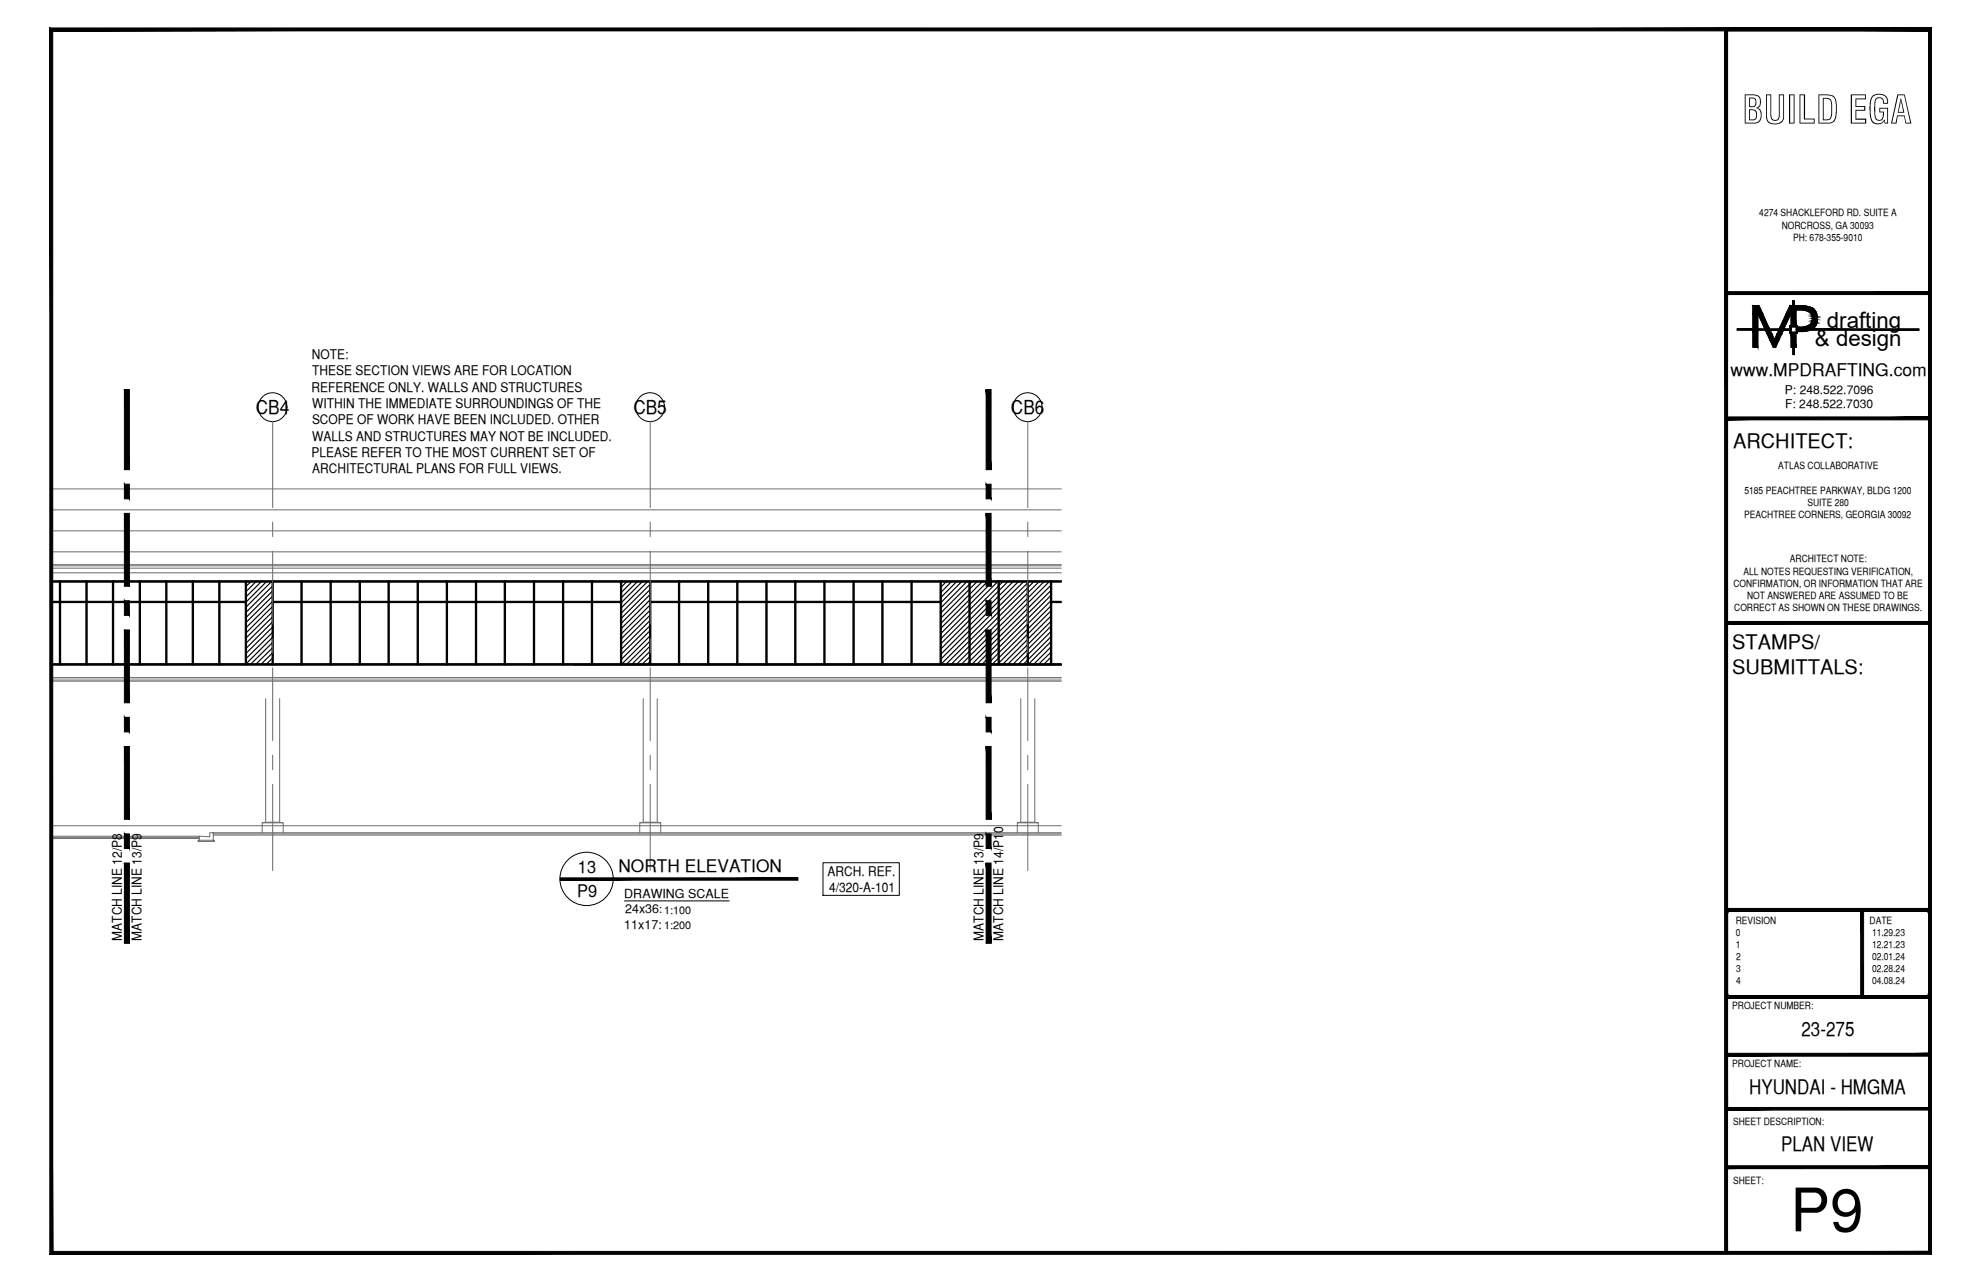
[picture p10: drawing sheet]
<svg xmlns="http://www.w3.org/2000/svg" width="432mm" height="279mm" viewBox="0 0 432 279" stroke-linecap="round" stroke-linejoin="round" font-family="sans-serif">
<defs><g id="words">
<text font-size="13.1" x="390.2" y="268.4">P9</text>
<text font-size="8.5" x="379.8" y="26.9">BUILD EGA</text>
<g font-size="4.9">
<text x="398.2" y="71.5">drafting</text>
<text x="395.6" y="75.5">&amp; design</text>
</g>
<g font-size="4.4">
<text x="377.8" y="97.5">ARCHITECT:</text>
<text x="377.6" y="141.5">STAMPS/</text>
<text x="377.6" y="146.9">SUBMITTALS:</text>
<text x="392.7" y="225.8">23-275</text>
<text x="381.3" y="238.5">HYUNDAI - HMGMA</text>
<text x="388.2" y="250.8">PLAN VIEW</text>
</g>
<g font-size="4.2">
<text x="55.8" y="90.2">CB4</text>
<text x="138" y="90.2">CB5</text>
<text x="220.3" y="90.2">CB6</text>
</g>
<g font-size="3.8">
<text x="377.2" y="82">www.MPDRAFTING.com</text>
<text x="126" y="190.2">13</text>
<text x="134.8" y="190">NORTH ELEVATION</text>
<text x="125.8" y="195.5">P9</text>
</g>
<g font-size="2.9">
<text x="67.9" y="78.2">NOTE:</text>
<text x="68.1" y="81.8">THESE SECTION VIEWS ARE FOR LOCATION</text>
<text x="67.9" y="85.3">REFERENCE ONLY. WALLS AND STRUCTURES</text>
<text x="68.1" y="88.9">WITHIN THE IMMEDIATE SURROUNDINGS OF THE</text>
<text x="68" y="92.5">SCOPE OF WORK HAVE BEEN INCLUDED. OTHER</text>
<text x="67.9" y="99.6">PLEASE REFER TO THE MOST CURRENT SET OF</text>
<text x="68.1" y="96">WALLS AND STRUCTURES MAY NOT BE INCLUDED.</text>
<text x="68.1" y="103.1">ARCHITECTURAL PLANS FOR FULL VIEWS.</text>
<text x="180.4" y="190.9">ARCH. REF.</text>
<text x="180.7" y="194.4">4/320-A-101</text>
<text x="26.5" y="205" transform="rotate(-90 26.5 205)">MATCH LINE 12/P8</text>
<text x="30.9" y="205" transform="rotate(-90 30.9 205)">MATCH LINE 13/P9</text>
<text x="214.4" y="205" transform="rotate(-90 214.4 205)">MATCH LINE 13/P9</text>
<text x="218.7" y="205" transform="rotate(-90 218.7 205)">MATCH LINE 14/P10</text>
</g>
<g font-size="2.7">
<text x="136.1" y="195.7">DRAWING SCALE</text>
<text x="136.1" y="202.4">11x17:</text>
<text x="136.3" y="199">24x36:</text>
</g>
<g font-size="2.6">
<text x="389.1" y="85.8">P: 248.522.7096</text>
<text x="389.1" y="89">F: 248.522.7030</text>
</g>
<g font-size="2.4">
<text x="144.8" y="199.1">1:100</text>
<text x="144.8" y="202.4">1:200</text>
</g>
<g font-size="2.2">
<text x="383.5" y="47.1">4274 SHACKLEFORD RD. SUITE A</text>
<text x="388.4" y="49.8">NORCROSS, GA 30093</text>
<text x="390.8" y="52.5">PH: 678-355-9010</text>
<text x="380.2" y="107.6">5185 PEACHTREE PARKWAY, BLDG 1200</text>
<text x="387.6" y="102.3">ATLAS COLLABORATIVE</text>
<text x="380.2" y="113">PEACHTREE CORNERS, GEORGIA 30092</text>
<text x="394" y="110.3">SUITE 280</text>
<text x="380" y="125.2">ALL NOTES REQUESTING VERIFICATION,</text>
<text x="390.1" y="122.6">ARCHITECT NOTE:</text>
<text x="377.8" y="127.9">CONFIRMATION, OR INFORMATION THAT ARE</text>
<text x="380.8" y="130.6">NOT ANSWERED ARE ASSUMED TO BE</text>
<text x="378" y="133.2">CORRECT AS SHOWN ON THESE DRAWINGS.</text>
<text x="378.3" y="201.3">REVISION</text>
<text x="378.4" y="204">0</text>
<text x="407.5" y="201.3">DATE</text>
<text x="408" y="204">11.29.23</text>
<text x="378.3" y="206.6">1</text>
<text x="378.5" y="209.2">2</text>
<text x="408" y="206.6">12.21.23</text>
<text x="408" y="209.2">02.01.24</text>
<text x="378.5" y="211.9">3</text>
<text x="378.5" y="214.5">4</text>
<text x="408" y="211.9">02.28.24</text>
<text x="408" y="214.5">04.08.24</text>
<text x="377.6" y="219.9">PROJECT NUMBER:</text>
<text x="377.6" y="232.5">PROJECT NAME:</text>
<text x="377.8" y="245.2">SHEET DESCRIPTION:</text>
<text x="377.8" y="257.9">SHEET:</text>
</g>
</g></defs>
<!-- layer: LIGHT_2 -->
<g fill="none" stroke="#6c6c6c" stroke-width=".22">
<path d="M11.2 106.6h220.1M11.2 111.1h220.1M11.2 115.7h220.1M11.2 120.3h220.1M11.2 124.8h220.1M11.2 123.8h220.1M11.2 123.3h220.1M11.2 123.1h220.1M11.2 147.7h220.1M11.2 148.2h220.1M11.2 148.5h220.1M57.9 152.3v26.9"/>
<path d="M61 152.3v26.9M140.2 152.3v26.9M143.3 152.3v26.9M222.5 152.3v26.9M225.6 152.3v26.9M11.2 180h220.1M57.1 179.3h4.6M139.4 179.3h4.6M221.7 179.3h4.6M11.2 182.2h32.2M11.2 182.5h32.2M11.2 182.8h32.2"/>
<path d="M43.4 183.1h-.2v.3h3.5v-.3h-.2M43.4 182.2l2.3 .2v-.9h.8v1.6h-3.1zM46.5 181.7h184.8M46.5 182h184.8M46.5 181.5h184.8M57.1 181.5v-2.2l.8-.1 3.8 .1v2.2M139.4 181.5v-2.2l.8-.1 3.8 .1v2.2M221.7 181.5v-2.2l.8-.1 3.8 .1v2.2"/>
</g>
<!-- layer: HEAVY_2 -->
<g fill="none" stroke="#000" stroke-width=".25">
<path d="M11.2 126.6h220.1M11.2 126.9h220.1M11.2 126.7h220.1M11.2 131.2h42.4M11.2 131.3h42.4M11.2 131.1h42.4M13 126.6v18.3M13.1 126.6v18.3M13.2 126.6v18.3M18.7 126.6v18.3M18.9 126.6v18.3M19 126.6v18.3"/>
<path d="M24.5 126.6v18.3M24.6 126.6v18.3M24.8 126.6v18.3M30.4 126.6v18.3M30.5 126.6v18.3M30.6 126.6v18.3M36.1 126.6v18.3M36.3 126.6v18.3M36.4 126.6v18.3M41.9 126.6v18.3M42 126.6v18.3M42.2 126.6v18.3"/>
<path d="M47.7 126.6v18.3M47.8 126.6v18.3M47.9 126.6v18.3M53.5 126.6v18.3M53.6 126.7l.1-.1v18.3M53.6 132.3l5.7-5.7v18.3M53.6 126.6v18.3M54.9 126.6l-1.3 1.2M55.9 126.6l-2.3 2.4M57.1 126.6l-3.5 3.5M58.2 126.6l-4.6 4.7M59.4 127.7l-5.8 5.8"/>
<path d="M59.4 128.8l-5.8 5.8M59.4 129.9l-5.8 5.8M59.4 132.1l-5.8 5.9M59.4 133.3l-5.8 5.8M59.4 134.4l-5.8 5.8M59.4 135.5l-5.8 5.9M59.4 136.7l-5.8 5.7M59.4 137.8l-5.8 5.8M59.4 138.9l-5.8 5.8M59.4 126.6v18.3M59.4 131.2h75.9M59.4 131.3h75.9"/>
<path d="M59.6 126.6v18.3M65.6 126.6v18.3M65.7 126.6v18.3M65.8 126.6v18.3M71.9 126.6v18.3M72.1 126.6v18.3M72.2 126.6v18.3M78.3 126.6v18.3M78.4 126.6v18.3M78.5 126.6v18.3M84.6 126.6v18.3M84.7 126.6v18.3"/>
<path d="M84.8 126.6v18.3M90.9 126.6v18.3M91.1 126.6v18.3M91.2 126.6v18.3M97.3 126.6v18.3M97.4 126.6v18.3M97.5 126.6v18.3M103.6 126.6v18.3M103.8 126.6v18.3M103.9 126.6v18.3M109.9 126.6v18.3M110 126.6v18.3"/>
<path d="M110.2 126.6v18.3M116.3 126.6v18.3M116.4 126.6v18.3M116.5 126.6v18.3M122.6 126.6v18.3M122.7 126.6v18.3M122.9 126.6v18.3M128.9 126.6v18.3M129 126.6v18.3M129.2 126.6v18.3M135.3 131.1h-75.9l-5.8 5.7M135.3 126.6v18.3"/>
<path d="M135.4 126.6v18.3l6.3-6.3M135.5 126.6v18.3M135.7 126.6l-.3 .3M136.8 126.6l-1.4 1.4M137.9 126.6l-2.5 2.6M139.1 126.6l-3.7 3.7M140.1 126.6l-4.7 4.8M141.3 126.6l-5.9 5.9M141.6 126.6v18.3M141.7 127.3l-6.3 6.4M141.7 128.5l-6.3 6.3M141.7 129.5l-6.3 6.4"/>
<path d="M141.7 130.7l-6.3 6.3M141.7 131.8l-6.3 6.4M141.7 133l-6.3 6.3M141.7 134l-6.3 6.4M141.7 135.2l-6.3 6.3M141.7 136.3l-6.3 6.3M141.7 137.4l-6.3 6.4M141.7 139.7l-5.2 5.2M141.7 126.6v18.3M141.7 131.2h63.3M141.7 131.3h63.3M141.7 131.1h63.3"/>
<path d="M141.9 126.6v18.3M147.9 126.6v18.3M148 126.6v18.3M148.1 126.6v18.3M154.2 126.6v18.3M154.4 126.6v18.3M154.5 126.6v18.3M160.6 126.6v18.3M160.7 126.6v18.3M160.8 126.6v18.3M166.9 126.6v18.3M167.1 126.6v18.3"/>
<path d="M167.2 126.6v18.3M173.2 126.6v18.3M173.4 126.6v18.3M173.5 126.6v18.3M179.6 126.6v18.3M179.7 126.6v18.3M179.8 126.6v18.3M185.9 126.6v18.3M186.1 126.6v18.3M186.2 126.6v18.3M192.2 126.6v18.3M192.3 126.6v18.3"/>
<path d="M192.5 126.6v18.3M198.6 126.6v18.3M198.7 126.6v18.3M198.8 126.6v18.3M204.9 126.6v18.3M205 126.6v18.3M205.2 126.6v18.3M205.3 126.6l-.3 .3M206.4 126.6l-1.4 1.4M207.5 126.6l-2.5 2.6M208.7 126.6l-3.7 3.6M209.7 126.6l-4.7 4.8"/>
<path d="M210.9 126.6l-5.9 5.9M211.2 126.6v18.3M211.3 126.6v18.3M211.5 126.6v18.3M212 126.6l-7 7M213.1 126.6l-8.1 8.1M214.2 126.6l-9.2 9.3M215.4 126.6l-10.4 10.4M216.5 126.6l-11.5 11.5M217.6 126.6v18.3M217.6 126.6l-12.6 12.7M217.7 126.6v18.3"/>
<path d="M217.8 126.6v18.3M218.8 126.6l-13.8 13.7M219.8 126.6l-14.8 14.9M221 126.6l-16 16M222.1 126.6l-17.1 17.1M223.3 126.6l-18.3 18.2M223.9 126.6v18.3M224 126.6v18.3l5.1-5.1M224.2 126.6v18.3M224.3 126.6l-18.2 18.3M225.5 126.6l-18.3 18.3M226.6 126.6l-18.3 18.3"/>
<path d="M227.7 126.6l-18.3 18.3M228.9 126.6l-18.3 18.3M229 126.6v18.3M229.1 126.6v18.3v-18.3M229.1 127.5l-17.4 17.4M229.1 128.7l-16.3 16.2M229.1 129.7l-15.2 15.2M229.1 130.9l-14 14M229.1 132l-12.9 12.9M229.1 133.1l-11.8 11.8M229.1 134.2l-10.7 10.7M229.1 135.4l-9.6 9.5"/>
<path d="M229.1 136.5l-8.4 8.4M229.1 137.6l-7.3 7.3M229.1 138.7l-6.2 6.2M229.1 131.2h2.2M229.1 131.3h2.2M229.1 131.1h2.2M229.2 126.6v18.3M11.2 144.9h220.1M11.2 144.7h220.1M11.2 144.8h220.1M59.4 140l-4.9 4.9M59.4 141.2l-3.8 3.7"/>
<path d="M59.4 142.2l-2.6 2.7M59.4 143.4l-1.5 1.5M59.4 144.5l-.4 .4M141.7 140.8l-4.1 4.1M141.7 141.9l-3 3M141.7 143.1l-1.9 1.8M141.7 144.1l-.7 .8M229.1 141l-3.9 3.9M229.1 142.1l-2.8 2.8M229.1 143.2l-1.7 1.7M229.1 144.3l-.6 .6"/>
</g>
<!-- layer: GRID LINES -->
<g fill="none" stroke="#000" stroke-width=".22">
<circle cx="59.4" cy="88.7" r="3.1"/>
<circle cx="141.7" cy="88.7" r="3.1"/>
<circle cx="224" cy="88.7" r="3.1"/>
</g>
<g fill="none" stroke="#6c6c6c" stroke-width=".22">
<path d="M59.4 91.9v18.7M141.7 91.9v18.7M224 91.9v18.7M59.4 113.8v3.2M141.7 113.8v3.2M224 113.8v3.2M59.4 120.1v15.9M59.4 139.2v3.2M141.7 120.1v15.9M141.7 139.2v3.2M224 120.1v15.9M224 139.2v3.2"/>
<path d="M59.4 145.5v15.9M141.7 145.5v15.9M224 145.5v15.9M59.4 164.6v3.2M59.4 170.9v18.8M141.7 164.6v3.2M141.7 170.9v18.8M224 164.6v3.2M224 170.9v18.8"/>
</g>
<!-- layer: MEDIUM_2 -->
<g fill="#000" stroke="#000" stroke-width=".22">
<path d="M27.1 84.9l1.1 17.5v-17.5zM27.1 84.9l1.1 17.5h-1.1z"/>
<path d="M214.9 84.9l1.1 17.5v-17.5zM214.9 84.9l1.1 17.5h-1.1z"/>
<path d="M27.1 105.5l1.1 3.2v-3.2zM27.1 105.5l1.1 3.2h-1.1z"/>
<path d="M27.1 111.9l1.1 15.9v-15.9zM27.1 111.9l1.1 15.9h-1.1z"/>
<path d="M214.9 105.5l1.1 3.2v-3.2zM214.9 105.5l1.1 3.2h-1.1z"/>
<path d="M214.9 111.9l1.1 15.9v-15.9zM214.9 111.9l1.1 15.9h-1.1z"/>
<path d="M27.1 130.9l1.1 3.2v-3.2zM27.1 130.9l1.1 3.2h-1.1z"/>
<path d="M27.1 137.3l1.1 15.9v-15.9zM27.1 137.3l1.1 15.9h-1.1z"/>
<path d="M214.9 130.9l1.1 3.2v-3.2zM214.9 130.9l1.1 3.2h-1.1z"/>
<path d="M214.9 137.3l1.1 15.9v-15.9zM214.9 137.3l1.1 15.9h-1.1z"/>
<path d="M27.1 156.3l1.1 3.2v-3.2zM27.1 156.3l1.1 3.2h-1.1z"/>
<path d="M214.9 156.3l1.1 3.2v-3.2zM214.9 156.3l1.1 3.2h-1.1z"/>
<path d="M27.1 162.7l1.1 15.9v-15.9zM27.1 162.7l1.1 15.9h-1.1z"/>
<path d="M214.9 162.7l1.1 15.9v-15.9zM214.9 162.7l1.1 15.9h-1.1z"/>
<path d="M27.1 181.7l1.1 3.2v-3.2zM27.1 181.7l1.1 3.2h-1.1z"/>
<path d="M27.1 188.1l1.1 17.4v-17.4zM27.1 188.1l1.1 17.4h-1.1z"/>
<path d="M214.9 181.7l1.1 3.2v-3.2zM214.9 181.7l1.1 3.2h-1.1z"/>
<path d="M214.9 188.1l1.1 17.4v-17.4zM214.9 188.1l1.1 17.4h-1.1z"/>
</g>
<path d="M136.1 196.3h22.8M27.1 205.5h1.1M214.9 205.5h1.1" fill="none" stroke="#000" stroke-width=".22"/>
<!-- layer: SYMBOLS -->
<path d="M122.1 191.3v.5l51.8-.5zM122.1 191.8l51.8-.5v.5z" fill="#000" stroke="#000" stroke-width=".22"/>
<circle cx="127.9" cy="191.5" r="5.8" fill="none" stroke="#000" stroke-width=".22"/>
<!-- layer: NOTES -->
<path d="M179.4 188h16.6v7.1h-16.6z" fill="none" stroke="#000" stroke-width=".22"/>
<!-- layer: TITLE BLOCK -->
<g fill="#000" stroke="#000" stroke-width=".22">
<path d="M393.1 71.3h2.4zM394.3 68h1.6z"/>
<path d="M376.3 6.5v.2h44.1zM376.3 6.5h44.3l-.2 .2z"/>
<path d="M375.9 6.4l.7 266.6v-266.6zM375.9 6.4l.7 266.6h-.7z"/>
<path d="M420.6 6.5l-.2 .2 .2 234.9zM420.4 6.7l.2 234.9h-.2z"/>
<path d="M421 6.1l-.6 .6 .6 266.7zM420.4 6.7l.6 266.7-.6-.7zM10.9 273.4h410.1l-.6-.7zM10.9 273.4l.6-.7h408.9zM10.9 6.1v267.3l.6-.7zM10.9 6.1l.6 .6v266zM10.9 6.1l.6 .6 409.5-.6zM11.5 6.7l409.5-.6-.6 .6z"/>
<path d="M382.1 68.3h1.1zM382.1 68.3h1.1z"/>
<path d="M382.1 68.3l1.1 3.3v-3.3zM382.1 68.3l1.1 3.3h-1.1z"/>
<path d="M382.1 72.1l1.1 3.6v-3.6zM382.1 72.1l1.1 3.6h-1.1z"/>
<path d="M382.1 66.6l2.1 1.7-.8-1.7zM382.1 66.6l2.1 1.7h-2.1z"/>
<path d="M383.2 68.3h1zM383.2 68.3h1z"/>
<path d="M383.2 68.3l2.4 3.3-1.4-3.3zM383.2 68.3l2.4 3.3h-1z"/>
<path d="M384.9 72.1l1.3 .7-.3-.7zM384.9 72.1l1.3 .7h-1z"/>
<path d="M385.2 72.8l1.6 1.2-.6-1.2zM385.2 72.8l1.6 1.2h-1z"/>
<path d="M385.8 74l1.2 1.7 .8-1.7zM385.8 74l1.2 1.7h-.5z"/>
<path d="M387.3 72.8l.5 1.2 .6-1.2zM387.3 72.8l.5 1.2h-1z"/>
<path d="M387.7 72.1l.7 .7 .3-.7zM387.7 72.1l.7 .7h-1.1z"/>
<path d="M389.4 68.3l-.5 3.3 1.5-3.3zM389.4 68.3l-.5 3.3h-1z"/>
<path d="M390.1 71.2l.3 .5v-.5zM390.1 71.2l.3 .5h-.3z"/>
<path d="M378.7 71.7l11.7 .2v-.2zM378.7 71.7l11.7 .2h-11.7z"/>
<path d="M390.1 71.9l.3 .5v-.5zM390.1 71.9l.3 .5h-.3z"/>
<path d="M390.1 66.6l.6 1.7v-1.7zM390.1 66.6l.6 1.7h-1.3z"/>
<path d="M390.4 68.3l.3 2.6v-2.6zM390.4 68.3l.3 2.6h-.3z"/>
<path d="M390.4 72.8l.3 2.9v-2.9zM390.4 72.8l.3 2.9h-.3z"/>
<path d="M390.8 65.5l.3 5.5v-5.5zM390.8 65.5l.3 5.5h-.3z"/>
<path d="M390.8 72.6l.3 4.7v-4.7zM390.8 72.6l.3 4.7h-.3z"/>
<path d="M391.2 67.6l.3 3.3v-3.3zM391.2 67.6l.3 3.3h-.3z"/>
<path d="M391.2 72.8l.3 2.9v-2.9zM391.2 72.8l.3 2.9h-.3z"/>
<path d="M390.1 71l1.7 .2v-.2zM390.1 71l1.7 .2h-1.7z"/>
<path d="M391.5 71.2l.3 .5v-.5zM391.5 71.2l.3 .5h-.3z"/>
<path d="M391.5 71.9l.3 .5v-.5zM391.5 71.9l.3 .5h-.3z"/>
<path d="M390.1 72.4l1.7 .2v-.2zM390.1 72.4l1.7 .2h-1.7z"/>
<path d="M391.2 66.6l2.4 .1zM391.2 66.6l2.4 .1z"/>
<path d="M391.2 66.7l3.1 .2-.7-.2zM391.2 66.7l3.1 .2h-3.1z"/>
<path d="M391.9 72.2h1.7zM391.9 72.2l1.2 .1z"/>
<path d="M391.9 72.1l1.7 .1 .6-.1zM391.9 72.1l1.7 .1h-1.7z"/>
<path d="M391.2 66.9l3.8 .2-.7-.2zM391.2 66.9l3.8 .2h-3.8z"/>
<path d="M391.2 67.1l4.2 .3-.4-.3zM391.2 67.1l4.2 .3h-4.2z"/>
<path d="M391.2 67.4l4.3 .2-.1-.2zM391.2 67.4l4.3 .2h-4.3z"/>
<path d="M392.9 67.6h2.6zM392.9 67.6h2.6z"/>
<path d="M393.3 67.6l2.3 .1-.1-.1zM393.3 67.6l2.3 .1zM393.6 67.7h2zM393.6 67.7h2z"/>
<path d="M393.4 71.2l2.1 .1zM393.1 71.3h2.4zM393.1 71.3h2.4z"/>
<path d="M391.9 71.3l3.3 .3 .3-.3zM391.9 71.3l3.3 .3h-3.3z"/>
<path d="M393.6 67.7l2.1 .1-.1-.1zM393.6 67.7l2.1 .1z"/>
<path d="M393.8 71.2h1.8zM393.4 71.2h2.1z"/>
<path d="M394 67.8l1.9 .2-.2-.2zM394 67.8l1.9 .2h-1.6zM394.3 68h1.6z"/>
<path d="M394.1 71.1l1.5 .1 .1-.1zM393.8 71.2l.3-.1 1.5 .1z"/>
<path d="M394.2 70.9l1.5 .2 .1-.2zM394.2 70.9l1.5 .2h-1.6z"/>
<path d="M394.4 68l1.5 .2v-.2zM394.4 68l1.5 .2h-1.3z"/>
<path d="M394.4 70.9h1.5zM394.2 70.9h1.6z"/>
<path d="M394.6 68.2l1.4 .1-.1-.1zM394.6 68.2l1.4 .1h-1.3z"/>
<path d="M394.6 70.7l1.3 .2v-.2zM394.6 70.7l1.3 .2h-1.5z"/>
<path d="M394.7 68.3l1.3 .2v-.2zM394.7 68.3l1.3 .2h-1.2z"/>
<path d="M394.8 68.5l1.2 .2v-.2zM394.8 68.5l1.2 .2h-1.1zM394.9 68.7h1.1zM394.9 68.7h1.1z"/>
<path d="M394.8 70.4l1.2 .1v-.1zM394.8 70.4l1.2 .1h-1.3z"/>
<path d="M394.7 70.5l1.2 .2 .1-.2zM394.7 70.5l1.2 .2h-1.3z"/>
<path d="M394.9 68.7l1.2 .3-.1-.3zM394.9 68.7l1.2 .3h-1.1z"/>
<path d="M394.9 70.2l1.1 .2v-.2zM394.9 70.2l1.1 .2h-1.2z"/>
<path d="M395 69l1.1 .2v-.2zM395 69l1.1 .2h-1.1z"/>
<path d="M395 69.2l1.1 .2v-.2zM395 69.2l1.1 .2h-1.1z"/>
<path d="M395 69.4l1.1 .3v-.3zM395 69.4l1.1 .3h-1.1z"/>
<path d="M395 69.7l1.1 .1v-.1zM395 69.7l1.1 .1h-1.1z"/>
<path d="M395 69.8l1 .4 .1-.4zM395 69.8l1 .4h-1.1zM394.9 70.2h1.1zM394.9 70.2h1.1z"/>
<path d="M391.5 71.7l26.8 .2v-.2zM391.5 71.7l26.8 .2h-26.8z"/>
<path d="M376.3 64.2h44.3v-.6zM376.3 63.6h44.3l-44.3 .6z"/>
<path d="M376.3 91.5h44.3v-.6zM376.3 90.9h44.3l-44.3 .6z"/>
<path d="M376.3 136.1h44.3v-.7zM376.3 135.4h44.3l-44.3 .7z"/>
<path d="M405.6 198.3l.6 19v-19zM405.6 198.3l.6 19h-.6z"/>
<path d="M420.4 198.6v18.4l.2-18.6zM420.6 198.4v18.8l-.2-.2z"/>
<path d="M420.4 198.6v18.4l.2-18.6zM420.6 198.4v18.8l-.2-.2z"/>
<path d="M420.6 198l-.2 .6 .2-.2zM376.3 198h44.3l-.2 .6zM376.3 198l.3 .6h43.8zM376.3 198l.3 .6-.3-.2z"/>
<path d="M420.6 198l-.2 .6 .2-.2zM376.3 198h44.3l-.2 .6zM376.3 198l.3 .6h43.8zM376.3 198l.3 .6-.3-.2z"/>
<path d="M376.6 217l-.3 .2v.4zM376.6 217l44 .6h-44.3zM376.6 217l44 .6-.2-.6zM420.4 217l.2 .2v.4z"/>
<path d="M376.6 217l-.3 .2v.4zM376.6 217l44 .6h-44.3zM376.6 217l44 .6-.2-.6zM420.4 217l.2 .2v.4z"/>
<path d="M376.6 198.6l-.3 18.6 .3-.2zM376.3 198.4l.3 .2-.3 18.6z"/>
<path d="M376.6 198.6l-.3 18.6 .3-.2zM376.3 198.4l.3 .2-.3 18.6z"/>
<path d="M376.3 217.4h44.3v-.3zM376.3 217.1h44.3l-44.3 .3z"/>
<path d="M376.3 230.2h44.3v-.6zM376.3 229.6h44.3l-44.3 .6z"/>
<path d="M376.2 254.1v.6l44.5-.6zM376.2 254.7l44.5-.6v.6z"/>
<path d="M376.2 241.4v.5l44.5-.5zM376.2 241.9l44.5-.5v.5z"/>
<path d="M376.3 6.5v235.1h.3zM376.3 6.5h.3v235.1z"/>
</g>
<g fill="none" stroke="#000" stroke-width=".22">
<path d="M378.7 71.7h11.4v-.7h.7v-5.5h.3v5.5h.7v.7h26.5v.2h-26.5v.7h-.7v4.7h-.3v-4.7h-.7v-.7h-11.4zM382.1 72.1h1.1v3.6h-1.1zM382.1 66.6h1.3l2.2 5h-1l-1.4-3.3v3.3h-1.1zM384.9 72.1h1l.9 1.9 .9-1.9h1l-1.7 3.6h-.5zM390.1 66.6h.6v4.3h-.3v-2.6l-1.5 3.3h-1zM390.4 71.2h1.1v1.2h-1.1zM390.4 72.8h.3v2.9h-.3zM391.2 72.8h.3v2.9h-.3zM392.8 67.6l.8 .1 .7 .3M392.9 66.6l1.3 .2 .8 .3M392.9 66.6h-1.7v4.3h.3v-3.3h1.4M393.1 71.3h-1.2v.3h3.3"/>
<path d="M394.2 72.1h-2.3v.2h1.2M394.2 72l-1.1 .2M394.3 70.8l-1.3 .4M394.3 68l.6 .7 .1 .7M395 67.1l.6 .5 .4 1.1M395 69.4l-.1 .7-.6 .7M396 70.1l-.3 .8-.5 .7M396.1 68.7v.7M396.1 69.4v.7"/>
</g>
<use href="#words"/>
</svg>
